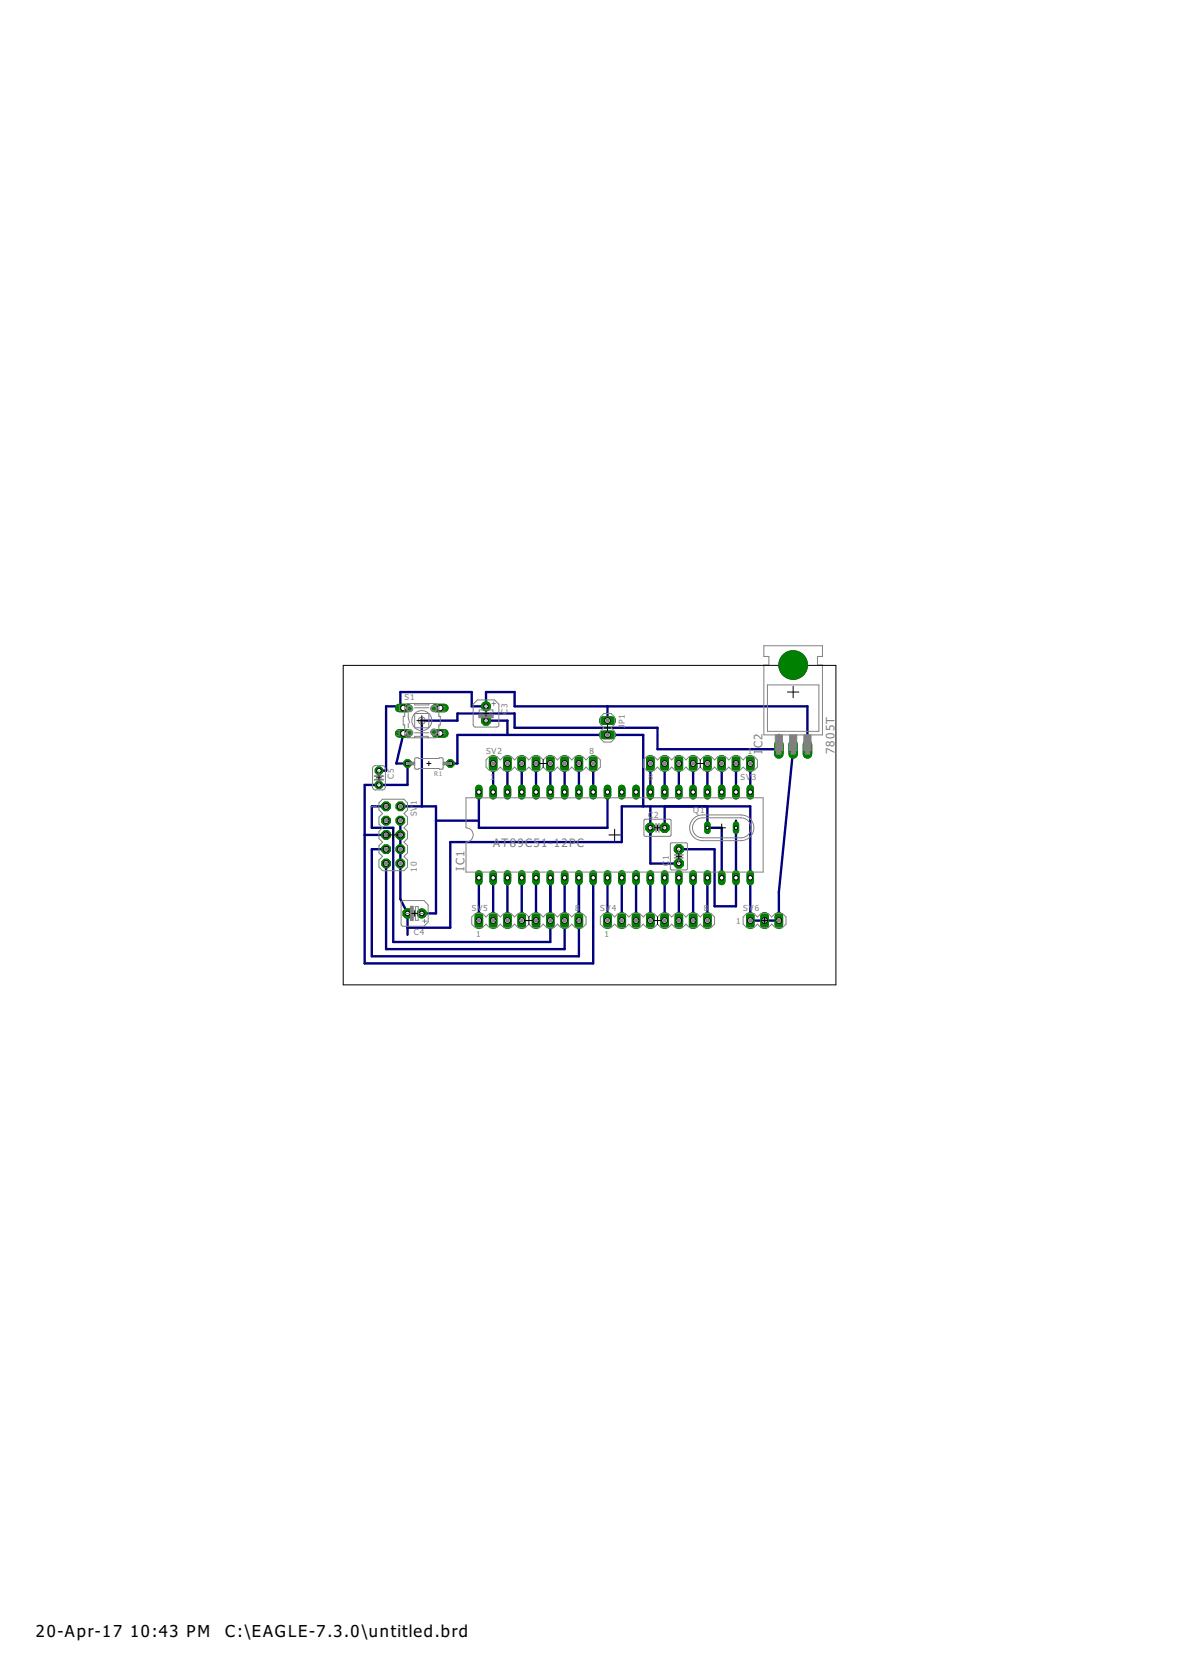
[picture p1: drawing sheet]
<svg xmlns="http://www.w3.org/2000/svg" width="210mm" height="297mm" viewBox="0 0 210 297" stroke-linecap="round" stroke-linejoin="round" font-family="sans-serif">
<defs><g id="words">
<g font-size="3.5">
<text x="6.4" y="291">20-Apr-17</text>
<text x="23.1" y="291">10:43 PM</text>
<text x="40" y="291">C:\EAGLE-7.3.0\untitled.brd</text>
</g>
<g font-size="2.5" fill="#808080">
<text x="135.5" y="133.9" transform="rotate(-90 135.5 133.9)">I</text>
<text x="135.5" y="133" transform="rotate(-90 135.5 133)">C2</text>
<text x="148.3" y="134.1" transform="rotate(-90 148.3 134.1)">7805T</text>
<text x="82.6" y="154.8" transform="rotate(-90 82.6 154.8)">IC1</text>
<text x="87.7" y="150.7">AT89C51-12PC</text>
</g>
<g font-size="1.8" fill="#808080">
<text x="71.9" y="124.4">S1</text>
<text x="70.4" y="130.9">3</text>
<text x="70.6" y="126.5">1</text>
<text x="78.5" y="126.6">2</text>
<text x="78.5" y="130.9">4</text>
<text x="90.2" y="127" transform="rotate(-90 90.2 127)">C3</text>
<text x="111.1" y="129.5" transform="rotate(-90 111.1 129.5)">J</text>
<text x="111.1" y="128.7" transform="rotate(-90 111.1 128.7)">P1</text>
<text x="86.4" y="134.1">SV2</text>
<text x="104.8" y="134.1">8</text>
<text x="132.9" y="134.1">1</text>
<text x="67" y="143.8" transform="rotate(-90 67 143.8)">1</text>
<text x="70" y="138.5" transform="rotate(-90 70 138.5)">C5</text>
<text x="74.1" y="143" transform="rotate(-90 74.1 143)">1</text>
<text x="87.1" y="138.6">1</text>
<text x="115.2" y="138.6">8</text>
<text x="131.6" y="138.6">SV</text>
<text x="133.6" y="138.6">3</text>
<text x="74.1" y="145.1" transform="rotate(-90 74.1 145.1)">SV</text>
<text x="115.2" y="145.4">C</text>
<text x="116.3" y="145.4">2</text>
<text x="123.2" y="144.5">Q1</text>
<text x="74.1" y="154.9" transform="rotate(-90 74.1 154.9)">10</text>
<text x="118.9" y="153.9" transform="rotate(-90 118.9 153.9)">C</text>
<text x="118.9" y="152.8" transform="rotate(-90 118.9 152.8)">1</text>
<text x="83.8" y="162">SV5</text>
<text x="102.3" y="162">8</text>
<text x="106.7" y="162">SV4</text>
<text x="125.1" y="162">8</text>
<text x="132.1" y="162">SV6</text>
<text x="73.6" y="166.2">C4</text>
<text x="84.6" y="166.6">1</text>
<text x="107.5" y="166.6">1</text>
<text x="130.8" y="164.3">1</text>
</g>
<text font-size="1.4" fill="#808080" x="77.1" y="138">R1</text>
</g></defs>
<circle cx="141" cy="118.2" r="2.54" fill="#000080" stroke="#000080" stroke-width=".18"/>
<g fill="none" stroke="#000080" stroke-width=".42">
<path d="M71.7 130.4l-1.3 5.3h2v3.8h-7.6v31.8h40.6v-15.3M80 135.7h1.3v-5.1h33v12.7M86.4 128.1h3.8v2.5M87.7 135.7v5.1M90.2 135.7v5.1M92.7 135.7v5.1M95.3 135.7v5.1M97.8 135.7v5.1M100.4 135.7v5.1M102.9 135.7v5.1M105.4 135.7v5.1M108 125.6v2.5"/>
<path d="M115.6 135.7v6.4M118.1 135.7v5.1M120.6 135.7v5.1M123.2 135.7v5.1M125.7 135.7v5.1M128.3 135.7v5.1M130.8 135.7v5.1M133.3 135.7v5.1M138.4 130.6v2.6h-21.5v-3.8h-25.4v-2.6h-10.2v1.3h-6.3v15.2M141 133.2l-2.6 25.4v5h-5.1v-20.3h-22.8v6.4h-30.5v15.2h-7.6M143.5 133.2v-7.6h-52v-2.6h-5.1v2.6h-2.6v-2.6h-12.6v2.9h.5v-.3h-3.1v11.4h-1.2M64.8 148.4h3.8"/>
<path d="M68.6 143.3h-2.5v3.9h3.8v20.2h27.9v-11.4M68.6 151h-2.5v19h36.8v-14M68.6 153.5v15.2h31.8v-12.7M71.2 143.3h6.3v19.1h-2.5M71.2 145.9v13.9l1.2 2.6v3.8M77.5 145.9h7.6M85.1 140.8v6.4h22.9v-6.4M85.1 156v7.6M87.7 156v7.6M90.2 156v7.6M92.7 156v7.6M95.3 156v7.6"/>
<path d="M108 156v7.6M110.5 156v7.6M113.1 156v7.6M115.6 143.3v10.2h5M115.6 156v7.6M118.1 143.3v3.9M118.1 156v7.6M120.6 156v7.6M123.2 156v7.6M125.7 143.3v3.9h2.6v8.8M125.7 156v7.6M130.8 145.9v15.2h-3.8v-10.1h-6.4"/>
</g>
<circle cx="120.6" cy="153.5" r=".87" fill="#008000" stroke="#008000" stroke-width=".18"/>
<circle cx="120.6" cy="153.5" r=".4" fill="#fff" stroke="#000" stroke-width=".18"/>
<circle cx="120.6" cy="151" r=".87" fill="#008000" stroke="#008000" stroke-width=".18"/>
<circle cx="120.6" cy="151" r=".4" fill="#fff" stroke="#000" stroke-width=".18"/>
<circle cx="115.6" cy="147.2" r=".87" fill="#008000" stroke="#008000" stroke-width=".18"/>
<circle cx="115.6" cy="147.2" r=".4" fill="#fff" stroke="#000" stroke-width=".18"/>
<circle cx="118.1" cy="147.2" r=".87" fill="#008000" stroke="#008000" stroke-width=".18"/>
<circle cx="118.1" cy="147.2" r=".4" fill="#fff" stroke="#000" stroke-width=".18"/>
<circle cx="86.4" cy="125.6" r=".8" fill="#008000" stroke="#008000" stroke-width=".18"/>
<circle cx="86.4" cy="125.6" r=".4" fill="#fff" stroke="#000" stroke-width=".18"/>
<circle cx="86.4" cy="128.1" r=".87" fill="#008000" stroke="#008000" stroke-width=".18"/>
<circle cx="86.4" cy="128.1" r=".4" fill="#fff" stroke="#000" stroke-width=".18"/>
<circle cx="75" cy="162.4" r=".8" fill="#008000" stroke="#008000" stroke-width=".18"/>
<circle cx="75" cy="162.4" r=".4" fill="#fff" stroke="#000" stroke-width=".18"/>
<circle cx="72.4" cy="162.4" r=".87" fill="#008000" stroke="#008000" stroke-width=".18"/>
<circle cx="72.4" cy="162.4" r=".4" fill="#fff" stroke="#000" stroke-width=".18"/>
<circle cx="67.4" cy="137" r=".71" fill="#008000" stroke="#008000" stroke-width=".18"/>
<circle cx="67.4" cy="137" r=".4" fill="#fff" stroke="#000" stroke-width=".18"/>
<circle cx="67.4" cy="139.5" r=".71" fill="#008000" stroke="#008000" stroke-width=".18"/>
<circle cx="67.4" cy="139.5" r=".4" fill="#fff" stroke="#000" stroke-width=".18"/>
<path d="M85.1 155.4v1.3" fill="none" stroke="#008000" stroke-width="1.3"/>
<circle cx="85.1" cy="156" r=".4" fill="#fff" stroke="#000" stroke-width=".18"/>
<path d="M87.7 155.4v1.3" fill="none" stroke="#008000" stroke-width="1.3"/>
<circle cx="87.7" cy="156" r=".4" fill="#fff" stroke="#000" stroke-width=".18"/>
<path d="M90.2 155.4v1.3" fill="none" stroke="#008000" stroke-width="1.3"/>
<circle cx="90.2" cy="156" r=".4" fill="#fff" stroke="#000" stroke-width=".18"/>
<path d="M92.7 155.4v1.3" fill="none" stroke="#008000" stroke-width="1.3"/>
<circle cx="92.7" cy="156" r=".4" fill="#fff" stroke="#000" stroke-width=".18"/>
<path d="M95.3 155.4v1.3" fill="none" stroke="#008000" stroke-width="1.3"/>
<circle cx="95.3" cy="156" r=".4" fill="#fff" stroke="#000" stroke-width=".18"/>
<path d="M97.8 155.4v1.3" fill="none" stroke="#008000" stroke-width="1.3"/>
<circle cx="97.8" cy="156" r=".4" fill="#fff" stroke="#000" stroke-width=".18"/>
<path d="M100.4 155.4v1.3" fill="none" stroke="#008000" stroke-width="1.3"/>
<circle cx="100.4" cy="156" r=".4" fill="#fff" stroke="#000" stroke-width=".18"/>
<path d="M102.9 155.4v1.3" fill="none" stroke="#008000" stroke-width="1.3"/>
<circle cx="102.9" cy="156" r=".4" fill="#fff" stroke="#000" stroke-width=".18"/>
<path d="M105.4 155.4v1.3" fill="none" stroke="#008000" stroke-width="1.3"/>
<circle cx="105.4" cy="156" r=".4" fill="#fff" stroke="#000" stroke-width=".18"/>
<path d="M108 155.4v1.3" fill="none" stroke="#008000" stroke-width="1.3"/>
<circle cx="108" cy="156" r=".4" fill="#fff" stroke="#000" stroke-width=".18"/>
<path d="M110.5 155.4v1.3" fill="none" stroke="#008000" stroke-width="1.3"/>
<circle cx="110.5" cy="156" r=".4" fill="#fff" stroke="#000" stroke-width=".18"/>
<path d="M113.1 155.4v1.3" fill="none" stroke="#008000" stroke-width="1.3"/>
<circle cx="113.1" cy="156" r=".4" fill="#fff" stroke="#000" stroke-width=".18"/>
<path d="M115.6 155.4v1.3" fill="none" stroke="#008000" stroke-width="1.3"/>
<circle cx="115.6" cy="156" r=".4" fill="#fff" stroke="#000" stroke-width=".18"/>
<path d="M118.1 155.4v1.3" fill="none" stroke="#008000" stroke-width="1.3"/>
<circle cx="118.1" cy="156" r=".4" fill="#fff" stroke="#000" stroke-width=".18"/>
<path d="M120.6 155.4v1.3" fill="none" stroke="#008000" stroke-width="1.3"/>
<circle cx="120.6" cy="156" r=".4" fill="#fff" stroke="#000" stroke-width=".18"/>
<path d="M123.2 155.4v1.3" fill="none" stroke="#008000" stroke-width="1.3"/>
<circle cx="123.2" cy="156" r=".4" fill="#fff" stroke="#000" stroke-width=".18"/>
<path d="M125.7 155.4v1.3" fill="none" stroke="#008000" stroke-width="1.3"/>
<circle cx="125.7" cy="156" r=".4" fill="#fff" stroke="#000" stroke-width=".18"/>
<path d="M128.3 155.4v1.3" fill="none" stroke="#008000" stroke-width="1.3"/>
<circle cx="128.3" cy="156" r=".4" fill="#fff" stroke="#000" stroke-width=".18"/>
<path d="M130.8 155.4v1.3" fill="none" stroke="#008000" stroke-width="1.3"/>
<circle cx="130.8" cy="156" r=".4" fill="#fff" stroke="#000" stroke-width=".18"/>
<path d="M133.3 155.4v1.3" fill="none" stroke="#008000" stroke-width="1.3"/>
<circle cx="133.3" cy="156" r=".4" fill="#fff" stroke="#000" stroke-width=".18"/>
<path d="M133.3 140.1v1.4" fill="none" stroke="#008000" stroke-width="1.3"/>
<circle cx="133.3" cy="140.8" r=".4" fill="#fff" stroke="#000" stroke-width=".18"/>
<path d="M130.8 140.1v1.4" fill="none" stroke="#008000" stroke-width="1.3"/>
<circle cx="130.8" cy="140.8" r=".4" fill="#fff" stroke="#000" stroke-width=".18"/>
<path d="M128.3 140.1v1.4" fill="none" stroke="#008000" stroke-width="1.3"/>
<circle cx="128.3" cy="140.8" r=".4" fill="#fff" stroke="#000" stroke-width=".18"/>
<path d="M125.7 140.1v1.4" fill="none" stroke="#008000" stroke-width="1.3"/>
<circle cx="125.7" cy="140.8" r=".4" fill="#fff" stroke="#000" stroke-width=".18"/>
<path d="M123.2 140.1v1.4" fill="none" stroke="#008000" stroke-width="1.3"/>
<circle cx="123.2" cy="140.8" r=".4" fill="#fff" stroke="#000" stroke-width=".18"/>
<path d="M120.6 140.1v1.4" fill="none" stroke="#008000" stroke-width="1.3"/>
<circle cx="120.6" cy="140.8" r=".4" fill="#fff" stroke="#000" stroke-width=".18"/>
<path d="M118.1 140.1v1.4" fill="none" stroke="#008000" stroke-width="1.3"/>
<circle cx="118.1" cy="140.8" r=".4" fill="#fff" stroke="#000" stroke-width=".18"/>
<path d="M115.6 140.1v1.4" fill="none" stroke="#008000" stroke-width="1.3"/>
<circle cx="115.6" cy="140.8" r=".4" fill="#fff" stroke="#000" stroke-width=".18"/>
<path d="M113.1 140.1v1.4" fill="none" stroke="#008000" stroke-width="1.3"/>
<circle cx="113.1" cy="140.8" r=".4" fill="#fff" stroke="#000" stroke-width=".18"/>
<path d="M110.5 140.1v1.4" fill="none" stroke="#008000" stroke-width="1.3"/>
<circle cx="110.5" cy="140.8" r=".4" fill="#fff" stroke="#000" stroke-width=".18"/>
<path d="M108 140.1v1.4" fill="none" stroke="#008000" stroke-width="1.3"/>
<circle cx="108" cy="140.8" r=".4" fill="#fff" stroke="#000" stroke-width=".18"/>
<path d="M105.4 140.1v1.4" fill="none" stroke="#008000" stroke-width="1.3"/>
<circle cx="105.4" cy="140.8" r=".4" fill="#fff" stroke="#000" stroke-width=".18"/>
<path d="M102.9 140.1v1.4" fill="none" stroke="#008000" stroke-width="1.3"/>
<circle cx="102.9" cy="140.8" r=".4" fill="#fff" stroke="#000" stroke-width=".18"/>
<path d="M100.4 140.1v1.4" fill="none" stroke="#008000" stroke-width="1.3"/>
<circle cx="100.4" cy="140.8" r=".4" fill="#fff" stroke="#000" stroke-width=".18"/>
<path d="M97.8 140.1v1.4" fill="none" stroke="#008000" stroke-width="1.3"/>
<circle cx="97.8" cy="140.8" r=".4" fill="#fff" stroke="#000" stroke-width=".18"/>
<path d="M95.3 140.1v1.4" fill="none" stroke="#008000" stroke-width="1.3"/>
<circle cx="95.3" cy="140.8" r=".4" fill="#fff" stroke="#000" stroke-width=".18"/>
<path d="M92.7 140.1v1.4" fill="none" stroke="#008000" stroke-width="1.3"/>
<circle cx="92.7" cy="140.8" r=".4" fill="#fff" stroke="#000" stroke-width=".18"/>
<path d="M90.2 140.1v1.4" fill="none" stroke="#008000" stroke-width="1.3"/>
<circle cx="90.2" cy="140.8" r=".4" fill="#fff" stroke="#000" stroke-width=".18"/>
<path d="M87.7 140.1v1.4" fill="none" stroke="#008000" stroke-width="1.3"/>
<circle cx="87.7" cy="140.8" r=".4" fill="#fff" stroke="#000" stroke-width=".18"/>
<path d="M85.1 140.1v1.4" fill="none" stroke="#008000" stroke-width="1.3"/>
<circle cx="85.1" cy="140.8" r=".4" fill="#fff" stroke="#000" stroke-width=".18"/>
<path d="M138.4 132.4v1.6" fill="none" stroke="#008000" stroke-width="1.7"/>
<circle cx="138.4" cy="133.2" r=".55" fill="#fff" stroke="#000" stroke-width=".18"/>
<path d="M141 132.4v1.6" fill="none" stroke="#008000" stroke-width="1.7"/>
<circle cx="141" cy="133.2" r=".55" fill="#fff" stroke="#000" stroke-width=".18"/>
<path d="M143.5 132.4v1.6" fill="none" stroke="#008000" stroke-width="1.7"/>
<circle cx="143.5" cy="133.2" r=".55" fill="#fff" stroke="#000" stroke-width=".18"/>
<path d="M107.2 128.1h1.5" fill="none" stroke="#008000" stroke-width="1.5"/>
<circle cx="108" cy="128.1" r=".51" fill="#fff" stroke="#000" stroke-width=".18"/>
<path d="M107.2 130.6h1.5" fill="none" stroke="#008000" stroke-width="1.5"/>
<circle cx="108" cy="130.6" r=".51" fill="#fff" stroke="#000" stroke-width=".18"/>
<path d="M125.7 146.6v1.1" fill="none" stroke="#008000" stroke-width="1.1"/>
<circle cx="125.7" cy="147.2" r=".3" fill="#fff" stroke="#000" stroke-width=".18"/>
<path d="M130.8 146.6v1.1" fill="none" stroke="#008000" stroke-width="1.1"/>
<circle cx="130.8" cy="147.2" r=".3" fill="#fff" stroke="#000" stroke-width=".18"/>
<circle cx="80" cy="135.7" r=".71" fill="#008000" stroke="#008000" stroke-width=".18"/>
<circle cx="80" cy="135.7" r=".4" fill="#fff" stroke="#000" stroke-width=".18"/>
<circle cx="72.4" cy="135.7" r=".71" fill="#008000" stroke="#008000" stroke-width=".18"/>
<circle cx="72.4" cy="135.7" r=".4" fill="#fff" stroke="#000" stroke-width=".18"/>
<path d="M71 125.9h1.5" fill="none" stroke="#008000" stroke-width="1.5"/>
<circle cx="71.7" cy="125.9" r=".51" fill="#fff" stroke="#000" stroke-width=".18"/>
<path d="M71 130.4h1.5" fill="none" stroke="#008000" stroke-width="1.5"/>
<circle cx="71.7" cy="130.4" r=".51" fill="#fff" stroke="#000" stroke-width=".18"/>
<path d="M77.4 125.9h1.6" fill="none" stroke="#008000" stroke-width="1.5"/>
<circle cx="78.2" cy="125.9" r=".51" fill="#fff" stroke="#000" stroke-width=".18"/>
<path d="M77.4 130.4h1.6" fill="none" stroke="#008000" stroke-width="1.5"/>
<circle cx="78.2" cy="130.4" r=".51" fill="#fff" stroke="#000" stroke-width=".18"/>
<circle cx="68.6" cy="143.3" r=".83" fill="#008000" stroke="#008000" stroke-width=".18"/>
<circle cx="68.6" cy="143.3" r=".51" fill="#fff" stroke="#000" stroke-width=".18"/>
<circle cx="68.6" cy="145.9" r=".83" fill="#008000" stroke="#008000" stroke-width=".18"/>
<circle cx="68.6" cy="145.9" r=".51" fill="#fff" stroke="#000" stroke-width=".18"/>
<circle cx="68.6" cy="148.4" r=".83" fill="#008000" stroke="#008000" stroke-width=".18"/>
<circle cx="68.6" cy="148.4" r=".51" fill="#fff" stroke="#000" stroke-width=".18"/>
<circle cx="68.6" cy="151" r=".83" fill="#008000" stroke="#008000" stroke-width=".18"/>
<circle cx="68.6" cy="151" r=".51" fill="#fff" stroke="#000" stroke-width=".18"/>
<circle cx="68.6" cy="153.5" r=".83" fill="#008000" stroke="#008000" stroke-width=".18"/>
<circle cx="68.6" cy="153.5" r=".51" fill="#fff" stroke="#000" stroke-width=".18"/>
<circle cx="71.2" cy="143.3" r=".83" fill="#008000" stroke="#008000" stroke-width=".18"/>
<circle cx="71.2" cy="143.3" r=".51" fill="#fff" stroke="#000" stroke-width=".18"/>
<circle cx="71.2" cy="145.9" r=".83" fill="#008000" stroke="#008000" stroke-width=".18"/>
<circle cx="71.2" cy="145.9" r=".51" fill="#fff" stroke="#000" stroke-width=".18"/>
<circle cx="71.2" cy="148.4" r=".83" fill="#008000" stroke="#008000" stroke-width=".18"/>
<circle cx="71.2" cy="148.4" r=".51" fill="#fff" stroke="#000" stroke-width=".18"/>
<circle cx="71.2" cy="151" r=".83" fill="#008000" stroke="#008000" stroke-width=".18"/>
<circle cx="71.2" cy="151" r=".51" fill="#fff" stroke="#000" stroke-width=".18"/>
<circle cx="71.2" cy="153.5" r=".83" fill="#008000" stroke="#008000" stroke-width=".18"/>
<circle cx="71.2" cy="153.5" r=".51" fill="#fff" stroke="#000" stroke-width=".18"/>
<path d="M87.7 135v1.5" fill="none" stroke="#008000" stroke-width="1.5"/>
<circle cx="87.7" cy="135.7" r=".51" fill="#fff" stroke="#000" stroke-width=".18"/>
<path d="M90.2 135v1.5" fill="none" stroke="#008000" stroke-width="1.5"/>
<circle cx="90.2" cy="135.7" r=".51" fill="#fff" stroke="#000" stroke-width=".18"/>
<path d="M92.7 135v1.5" fill="none" stroke="#008000" stroke-width="1.5"/>
<circle cx="92.7" cy="135.7" r=".51" fill="#fff" stroke="#000" stroke-width=".18"/>
<path d="M95.3 135v1.5" fill="none" stroke="#008000" stroke-width="1.5"/>
<circle cx="95.3" cy="135.7" r=".51" fill="#fff" stroke="#000" stroke-width=".18"/>
<path d="M97.8 135v1.5" fill="none" stroke="#008000" stroke-width="1.5"/>
<circle cx="97.8" cy="135.7" r=".51" fill="#fff" stroke="#000" stroke-width=".18"/>
<path d="M100.4 135v1.5" fill="none" stroke="#008000" stroke-width="1.5"/>
<circle cx="100.4" cy="135.7" r=".51" fill="#fff" stroke="#000" stroke-width=".18"/>
<path d="M102.9 135v1.5" fill="none" stroke="#008000" stroke-width="1.5"/>
<circle cx="102.9" cy="135.7" r=".51" fill="#fff" stroke="#000" stroke-width=".18"/>
<path d="M105.4 135v1.5" fill="none" stroke="#008000" stroke-width="1.5"/>
<circle cx="105.4" cy="135.7" r=".51" fill="#fff" stroke="#000" stroke-width=".18"/>
<path d="M133.3 135v1.5" fill="none" stroke="#008000" stroke-width="1.5"/>
<circle cx="133.3" cy="135.7" r=".51" fill="#fff" stroke="#000" stroke-width=".18"/>
<path d="M130.8 135v1.5" fill="none" stroke="#008000" stroke-width="1.5"/>
<circle cx="130.8" cy="135.7" r=".51" fill="#fff" stroke="#000" stroke-width=".18"/>
<path d="M128.3 135v1.5" fill="none" stroke="#008000" stroke-width="1.5"/>
<circle cx="128.3" cy="135.7" r=".51" fill="#fff" stroke="#000" stroke-width=".18"/>
<path d="M125.7 135v1.5" fill="none" stroke="#008000" stroke-width="1.5"/>
<circle cx="125.7" cy="135.7" r=".51" fill="#fff" stroke="#000" stroke-width=".18"/>
<path d="M123.2 135v1.5" fill="none" stroke="#008000" stroke-width="1.5"/>
<circle cx="123.2" cy="135.7" r=".51" fill="#fff" stroke="#000" stroke-width=".18"/>
<path d="M120.6 135v1.5" fill="none" stroke="#008000" stroke-width="1.5"/>
<circle cx="120.6" cy="135.7" r=".51" fill="#fff" stroke="#000" stroke-width=".18"/>
<path d="M118.1 135v1.5" fill="none" stroke="#008000" stroke-width="1.5"/>
<circle cx="118.1" cy="135.7" r=".51" fill="#fff" stroke="#000" stroke-width=".18"/>
<path d="M115.6 135v1.5" fill="none" stroke="#008000" stroke-width="1.5"/>
<circle cx="115.6" cy="135.7" r=".51" fill="#fff" stroke="#000" stroke-width=".18"/>
<path d="M108 162.9v1.5" fill="none" stroke="#008000" stroke-width="1.5"/>
<circle cx="108" cy="163.6" r=".51" fill="#fff" stroke="#000" stroke-width=".18"/>
<path d="M110.5 162.9v1.5" fill="none" stroke="#008000" stroke-width="1.5"/>
<circle cx="110.5" cy="163.6" r=".51" fill="#fff" stroke="#000" stroke-width=".18"/>
<path d="M113.1 162.9v1.5" fill="none" stroke="#008000" stroke-width="1.5"/>
<circle cx="113.1" cy="163.6" r=".51" fill="#fff" stroke="#000" stroke-width=".18"/>
<path d="M115.6 162.9v1.5" fill="none" stroke="#008000" stroke-width="1.5"/>
<circle cx="115.6" cy="163.6" r=".51" fill="#fff" stroke="#000" stroke-width=".18"/>
<path d="M118.1 162.9v1.5" fill="none" stroke="#008000" stroke-width="1.5"/>
<circle cx="118.1" cy="163.6" r=".51" fill="#fff" stroke="#000" stroke-width=".18"/>
<path d="M120.6 162.9v1.5" fill="none" stroke="#008000" stroke-width="1.5"/>
<circle cx="120.6" cy="163.6" r=".51" fill="#fff" stroke="#000" stroke-width=".18"/>
<path d="M123.2 162.9v1.5" fill="none" stroke="#008000" stroke-width="1.5"/>
<circle cx="123.2" cy="163.6" r=".51" fill="#fff" stroke="#000" stroke-width=".18"/>
<path d="M125.7 162.9v1.5" fill="none" stroke="#008000" stroke-width="1.5"/>
<circle cx="125.7" cy="163.6" r=".51" fill="#fff" stroke="#000" stroke-width=".18"/>
<path d="M85.1 162.9v1.5" fill="none" stroke="#008000" stroke-width="1.5"/>
<circle cx="85.1" cy="163.6" r=".51" fill="#fff" stroke="#000" stroke-width=".18"/>
<path d="M87.7 162.9v1.5" fill="none" stroke="#008000" stroke-width="1.5"/>
<circle cx="87.7" cy="163.6" r=".51" fill="#fff" stroke="#000" stroke-width=".18"/>
<path d="M90.2 162.9v1.5" fill="none" stroke="#008000" stroke-width="1.5"/>
<circle cx="90.2" cy="163.6" r=".51" fill="#fff" stroke="#000" stroke-width=".18"/>
<path d="M92.7 162.9v1.5" fill="none" stroke="#008000" stroke-width="1.5"/>
<circle cx="92.7" cy="163.6" r=".51" fill="#fff" stroke="#000" stroke-width=".18"/>
<path d="M95.3 162.9v1.5" fill="none" stroke="#008000" stroke-width="1.5"/>
<circle cx="95.3" cy="163.6" r=".51" fill="#fff" stroke="#000" stroke-width=".18"/>
<path d="M97.8 162.9v1.5" fill="none" stroke="#008000" stroke-width="1.5"/>
<circle cx="97.8" cy="163.6" r=".51" fill="#fff" stroke="#000" stroke-width=".18"/>
<path d="M100.4 162.9v1.5" fill="none" stroke="#008000" stroke-width="1.5"/>
<circle cx="100.4" cy="163.6" r=".51" fill="#fff" stroke="#000" stroke-width=".18"/>
<path d="M102.9 162.9v1.5" fill="none" stroke="#008000" stroke-width="1.5"/>
<circle cx="102.9" cy="163.6" r=".51" fill="#fff" stroke="#000" stroke-width=".18"/>
<path d="M133.3 162.9v1.5" fill="none" stroke="#008000" stroke-width="1.5"/>
<circle cx="133.3" cy="163.6" r=".51" fill="#fff" stroke="#000" stroke-width=".18"/>
<path d="M135.9 162.9v1.5" fill="none" stroke="#008000" stroke-width="1.5"/>
<circle cx="135.9" cy="163.6" r=".51" fill="#fff" stroke="#000" stroke-width=".18"/>
<path d="M138.4 162.9v1.5" fill="none" stroke="#008000" stroke-width="1.5"/>
<circle cx="138.4" cy="163.6" r=".51" fill="#fff" stroke="#000" stroke-width=".18"/>
<circle cx="120.6" cy="153.5" r=".87" fill="#008000" stroke="#008000" stroke-width=".18"/>
<circle cx="120.6" cy="153.5" r=".4" fill="#fff" stroke="#000" stroke-width=".18"/>
<circle cx="120.6" cy="151" r=".87" fill="#008000" stroke="#008000" stroke-width=".18"/>
<circle cx="120.6" cy="151" r=".4" fill="#fff" stroke="#000" stroke-width=".18"/>
<circle cx="115.6" cy="147.2" r=".87" fill="#008000" stroke="#008000" stroke-width=".18"/>
<circle cx="115.6" cy="147.2" r=".4" fill="#fff" stroke="#000" stroke-width=".18"/>
<circle cx="118.1" cy="147.2" r=".87" fill="#008000" stroke="#008000" stroke-width=".18"/>
<circle cx="118.1" cy="147.2" r=".4" fill="#fff" stroke="#000" stroke-width=".18"/>
<circle cx="86.4" cy="125.6" r=".8" fill="#008000" stroke="#008000" stroke-width=".18"/>
<circle cx="86.4" cy="125.6" r=".4" fill="#fff" stroke="#000" stroke-width=".18"/>
<circle cx="86.4" cy="128.1" r=".87" fill="#008000" stroke="#008000" stroke-width=".18"/>
<circle cx="86.4" cy="128.1" r=".4" fill="#fff" stroke="#000" stroke-width=".18"/>
<circle cx="75" cy="162.4" r=".8" fill="#008000" stroke="#008000" stroke-width=".18"/>
<circle cx="75" cy="162.4" r=".4" fill="#fff" stroke="#000" stroke-width=".18"/>
<circle cx="72.4" cy="162.4" r=".87" fill="#008000" stroke="#008000" stroke-width=".18"/>
<circle cx="72.4" cy="162.4" r=".4" fill="#fff" stroke="#000" stroke-width=".18"/>
<circle cx="67.4" cy="137" r=".71" fill="#008000" stroke="#008000" stroke-width=".18"/>
<circle cx="67.4" cy="137" r=".4" fill="#fff" stroke="#000" stroke-width=".18"/>
<circle cx="67.4" cy="139.5" r=".71" fill="#008000" stroke="#008000" stroke-width=".18"/>
<circle cx="67.4" cy="139.5" r=".4" fill="#fff" stroke="#000" stroke-width=".18"/>
<path d="M85.1 155.4v1.3" fill="none" stroke="#008000" stroke-width="1.3"/>
<circle cx="85.1" cy="156" r=".4" fill="#fff" stroke="#000" stroke-width=".18"/>
<path d="M87.7 155.4v1.3" fill="none" stroke="#008000" stroke-width="1.3"/>
<circle cx="87.7" cy="156" r=".4" fill="#fff" stroke="#000" stroke-width=".18"/>
<path d="M90.2 155.4v1.3" fill="none" stroke="#008000" stroke-width="1.3"/>
<circle cx="90.2" cy="156" r=".4" fill="#fff" stroke="#000" stroke-width=".18"/>
<path d="M92.7 155.4v1.3" fill="none" stroke="#008000" stroke-width="1.3"/>
<circle cx="92.7" cy="156" r=".4" fill="#fff" stroke="#000" stroke-width=".18"/>
<path d="M95.3 155.4v1.3" fill="none" stroke="#008000" stroke-width="1.3"/>
<circle cx="95.3" cy="156" r=".4" fill="#fff" stroke="#000" stroke-width=".18"/>
<path d="M97.8 155.4v1.3" fill="none" stroke="#008000" stroke-width="1.3"/>
<circle cx="97.8" cy="156" r=".4" fill="#fff" stroke="#000" stroke-width=".18"/>
<path d="M100.4 155.4v1.3" fill="none" stroke="#008000" stroke-width="1.3"/>
<circle cx="100.4" cy="156" r=".4" fill="#fff" stroke="#000" stroke-width=".18"/>
<path d="M102.9 155.4v1.3" fill="none" stroke="#008000" stroke-width="1.3"/>
<circle cx="102.9" cy="156" r=".4" fill="#fff" stroke="#000" stroke-width=".18"/>
<path d="M105.4 155.4v1.3" fill="none" stroke="#008000" stroke-width="1.3"/>
<circle cx="105.4" cy="156" r=".4" fill="#fff" stroke="#000" stroke-width=".18"/>
<path d="M108 155.4v1.3" fill="none" stroke="#008000" stroke-width="1.3"/>
<circle cx="108" cy="156" r=".4" fill="#fff" stroke="#000" stroke-width=".18"/>
<path d="M110.5 155.4v1.3" fill="none" stroke="#008000" stroke-width="1.3"/>
<circle cx="110.5" cy="156" r=".4" fill="#fff" stroke="#000" stroke-width=".18"/>
<path d="M113.1 155.4v1.3" fill="none" stroke="#008000" stroke-width="1.3"/>
<circle cx="113.1" cy="156" r=".4" fill="#fff" stroke="#000" stroke-width=".18"/>
<path d="M115.6 155.4v1.3" fill="none" stroke="#008000" stroke-width="1.3"/>
<circle cx="115.6" cy="156" r=".4" fill="#fff" stroke="#000" stroke-width=".18"/>
<path d="M118.1 155.4v1.3" fill="none" stroke="#008000" stroke-width="1.3"/>
<circle cx="118.1" cy="156" r=".4" fill="#fff" stroke="#000" stroke-width=".18"/>
<path d="M120.6 155.4v1.3" fill="none" stroke="#008000" stroke-width="1.3"/>
<circle cx="120.6" cy="156" r=".4" fill="#fff" stroke="#000" stroke-width=".18"/>
<path d="M123.2 155.4v1.3" fill="none" stroke="#008000" stroke-width="1.3"/>
<circle cx="123.2" cy="156" r=".4" fill="#fff" stroke="#000" stroke-width=".18"/>
<path d="M125.7 155.4v1.3" fill="none" stroke="#008000" stroke-width="1.3"/>
<circle cx="125.7" cy="156" r=".4" fill="#fff" stroke="#000" stroke-width=".18"/>
<path d="M128.3 155.4v1.3" fill="none" stroke="#008000" stroke-width="1.3"/>
<circle cx="128.3" cy="156" r=".4" fill="#fff" stroke="#000" stroke-width=".18"/>
<path d="M130.8 155.4v1.3" fill="none" stroke="#008000" stroke-width="1.3"/>
<circle cx="130.8" cy="156" r=".4" fill="#fff" stroke="#000" stroke-width=".18"/>
<path d="M133.3 155.4v1.3" fill="none" stroke="#008000" stroke-width="1.3"/>
<circle cx="133.3" cy="156" r=".4" fill="#fff" stroke="#000" stroke-width=".18"/>
<path d="M133.3 140.1v1.4" fill="none" stroke="#008000" stroke-width="1.3"/>
<circle cx="133.3" cy="140.8" r=".4" fill="#fff" stroke="#000" stroke-width=".18"/>
<path d="M130.8 140.1v1.4" fill="none" stroke="#008000" stroke-width="1.3"/>
<circle cx="130.8" cy="140.8" r=".4" fill="#fff" stroke="#000" stroke-width=".18"/>
<path d="M128.3 140.1v1.4" fill="none" stroke="#008000" stroke-width="1.3"/>
<circle cx="128.3" cy="140.8" r=".4" fill="#fff" stroke="#000" stroke-width=".18"/>
<path d="M125.7 140.1v1.4" fill="none" stroke="#008000" stroke-width="1.3"/>
<circle cx="125.7" cy="140.8" r=".4" fill="#fff" stroke="#000" stroke-width=".18"/>
<path d="M123.2 140.1v1.4" fill="none" stroke="#008000" stroke-width="1.3"/>
<circle cx="123.2" cy="140.8" r=".4" fill="#fff" stroke="#000" stroke-width=".18"/>
<path d="M120.6 140.1v1.4" fill="none" stroke="#008000" stroke-width="1.3"/>
<circle cx="120.6" cy="140.8" r=".4" fill="#fff" stroke="#000" stroke-width=".18"/>
<path d="M118.1 140.1v1.4" fill="none" stroke="#008000" stroke-width="1.3"/>
<circle cx="118.1" cy="140.8" r=".4" fill="#fff" stroke="#000" stroke-width=".18"/>
<path d="M115.6 140.1v1.4" fill="none" stroke="#008000" stroke-width="1.3"/>
<circle cx="115.6" cy="140.8" r=".4" fill="#fff" stroke="#000" stroke-width=".18"/>
<path d="M113.1 140.1v1.4" fill="none" stroke="#008000" stroke-width="1.3"/>
<circle cx="113.1" cy="140.8" r=".4" fill="#fff" stroke="#000" stroke-width=".18"/>
<path d="M110.5 140.1v1.4" fill="none" stroke="#008000" stroke-width="1.3"/>
<circle cx="110.5" cy="140.8" r=".4" fill="#fff" stroke="#000" stroke-width=".18"/>
<path d="M108 140.1v1.4" fill="none" stroke="#008000" stroke-width="1.3"/>
<circle cx="108" cy="140.8" r=".4" fill="#fff" stroke="#000" stroke-width=".18"/>
<path d="M105.4 140.1v1.4" fill="none" stroke="#008000" stroke-width="1.3"/>
<circle cx="105.4" cy="140.8" r=".4" fill="#fff" stroke="#000" stroke-width=".18"/>
<path d="M102.9 140.1v1.4" fill="none" stroke="#008000" stroke-width="1.3"/>
<circle cx="102.9" cy="140.8" r=".4" fill="#fff" stroke="#000" stroke-width=".18"/>
<path d="M100.4 140.1v1.4" fill="none" stroke="#008000" stroke-width="1.3"/>
<circle cx="100.4" cy="140.8" r=".4" fill="#fff" stroke="#000" stroke-width=".18"/>
<path d="M97.8 140.1v1.4" fill="none" stroke="#008000" stroke-width="1.3"/>
<circle cx="97.8" cy="140.8" r=".4" fill="#fff" stroke="#000" stroke-width=".18"/>
<path d="M95.3 140.1v1.4" fill="none" stroke="#008000" stroke-width="1.3"/>
<circle cx="95.3" cy="140.8" r=".4" fill="#fff" stroke="#000" stroke-width=".18"/>
<path d="M92.7 140.1v1.4" fill="none" stroke="#008000" stroke-width="1.3"/>
<circle cx="92.7" cy="140.8" r=".4" fill="#fff" stroke="#000" stroke-width=".18"/>
<path d="M90.2 140.1v1.4" fill="none" stroke="#008000" stroke-width="1.3"/>
<circle cx="90.2" cy="140.8" r=".4" fill="#fff" stroke="#000" stroke-width=".18"/>
<path d="M87.7 140.1v1.4" fill="none" stroke="#008000" stroke-width="1.3"/>
<circle cx="87.7" cy="140.8" r=".4" fill="#fff" stroke="#000" stroke-width=".18"/>
<path d="M85.1 140.1v1.4" fill="none" stroke="#008000" stroke-width="1.3"/>
<circle cx="85.1" cy="140.8" r=".4" fill="#fff" stroke="#000" stroke-width=".18"/>
<path d="M138.4 132.4v1.6" fill="none" stroke="#008000" stroke-width="1.7"/>
<circle cx="138.4" cy="133.2" r=".55" fill="#fff" stroke="#000" stroke-width=".18"/>
<path d="M141 132.4v1.6" fill="none" stroke="#008000" stroke-width="1.7"/>
<circle cx="141" cy="133.2" r=".55" fill="#fff" stroke="#000" stroke-width=".18"/>
<path d="M143.5 132.4v1.6" fill="none" stroke="#008000" stroke-width="1.7"/>
<circle cx="143.5" cy="133.2" r=".55" fill="#fff" stroke="#000" stroke-width=".18"/>
<path d="M107.2 128.1h1.5" fill="none" stroke="#008000" stroke-width="1.5"/>
<circle cx="108" cy="128.1" r=".51" fill="#fff" stroke="#000" stroke-width=".18"/>
<path d="M107.2 130.6h1.5" fill="none" stroke="#008000" stroke-width="1.5"/>
<circle cx="108" cy="130.6" r=".51" fill="#fff" stroke="#000" stroke-width=".18"/>
<path d="M125.7 146.6v1.1" fill="none" stroke="#008000" stroke-width="1.1"/>
<circle cx="125.7" cy="147.2" r=".3" fill="#fff" stroke="#000" stroke-width=".18"/>
<path d="M130.8 146.6v1.1" fill="none" stroke="#008000" stroke-width="1.1"/>
<circle cx="130.8" cy="147.2" r=".3" fill="#fff" stroke="#000" stroke-width=".18"/>
<circle cx="80" cy="135.7" r=".71" fill="#008000" stroke="#008000" stroke-width=".18"/>
<circle cx="80" cy="135.7" r=".4" fill="#fff" stroke="#000" stroke-width=".18"/>
<circle cx="72.4" cy="135.7" r=".71" fill="#008000" stroke="#008000" stroke-width=".18"/>
<circle cx="72.4" cy="135.7" r=".4" fill="#fff" stroke="#000" stroke-width=".18"/>
<path d="M71 125.9h1.5" fill="none" stroke="#008000" stroke-width="1.5"/>
<circle cx="71.7" cy="125.9" r=".51" fill="#fff" stroke="#000" stroke-width=".18"/>
<path d="M71 130.4h1.5" fill="none" stroke="#008000" stroke-width="1.5"/>
<circle cx="71.7" cy="130.4" r=".51" fill="#fff" stroke="#000" stroke-width=".18"/>
<path d="M77.4 125.9h1.6" fill="none" stroke="#008000" stroke-width="1.5"/>
<circle cx="78.2" cy="125.9" r=".51" fill="#fff" stroke="#000" stroke-width=".18"/>
<path d="M77.4 130.4h1.6" fill="none" stroke="#008000" stroke-width="1.5"/>
<circle cx="78.2" cy="130.4" r=".51" fill="#fff" stroke="#000" stroke-width=".18"/>
<circle cx="68.6" cy="143.3" r=".83" fill="#008000" stroke="#008000" stroke-width=".18"/>
<circle cx="68.6" cy="143.3" r=".51" fill="#fff" stroke="#000" stroke-width=".18"/>
<circle cx="68.6" cy="145.9" r=".83" fill="#008000" stroke="#008000" stroke-width=".18"/>
<circle cx="68.6" cy="145.9" r=".51" fill="#fff" stroke="#000" stroke-width=".18"/>
<circle cx="68.6" cy="148.4" r=".83" fill="#008000" stroke="#008000" stroke-width=".18"/>
<circle cx="68.6" cy="148.4" r=".51" fill="#fff" stroke="#000" stroke-width=".18"/>
<circle cx="68.6" cy="151" r=".83" fill="#008000" stroke="#008000" stroke-width=".18"/>
<circle cx="68.6" cy="151" r=".51" fill="#fff" stroke="#000" stroke-width=".18"/>
<circle cx="68.6" cy="153.5" r=".83" fill="#008000" stroke="#008000" stroke-width=".18"/>
<circle cx="68.6" cy="153.5" r=".51" fill="#fff" stroke="#000" stroke-width=".18"/>
<circle cx="71.2" cy="143.3" r=".83" fill="#008000" stroke="#008000" stroke-width=".18"/>
<circle cx="71.2" cy="143.3" r=".51" fill="#fff" stroke="#000" stroke-width=".18"/>
<circle cx="71.2" cy="145.9" r=".83" fill="#008000" stroke="#008000" stroke-width=".18"/>
<circle cx="71.2" cy="145.9" r=".51" fill="#fff" stroke="#000" stroke-width=".18"/>
<circle cx="71.2" cy="148.4" r=".83" fill="#008000" stroke="#008000" stroke-width=".18"/>
<circle cx="71.2" cy="148.4" r=".51" fill="#fff" stroke="#000" stroke-width=".18"/>
<circle cx="71.2" cy="151" r=".83" fill="#008000" stroke="#008000" stroke-width=".18"/>
<circle cx="71.2" cy="151" r=".51" fill="#fff" stroke="#000" stroke-width=".18"/>
<circle cx="71.2" cy="153.5" r=".83" fill="#008000" stroke="#008000" stroke-width=".18"/>
<circle cx="71.2" cy="153.5" r=".51" fill="#fff" stroke="#000" stroke-width=".18"/>
<path d="M87.7 135v1.5" fill="none" stroke="#008000" stroke-width="1.5"/>
<circle cx="87.7" cy="135.7" r=".51" fill="#fff" stroke="#000" stroke-width=".18"/>
<path d="M90.2 135v1.5" fill="none" stroke="#008000" stroke-width="1.5"/>
<circle cx="90.2" cy="135.7" r=".51" fill="#fff" stroke="#000" stroke-width=".18"/>
<path d="M92.7 135v1.5" fill="none" stroke="#008000" stroke-width="1.5"/>
<circle cx="92.7" cy="135.7" r=".51" fill="#fff" stroke="#000" stroke-width=".18"/>
<path d="M95.3 135v1.5" fill="none" stroke="#008000" stroke-width="1.5"/>
<circle cx="95.3" cy="135.7" r=".51" fill="#fff" stroke="#000" stroke-width=".18"/>
<path d="M97.8 135v1.5" fill="none" stroke="#008000" stroke-width="1.5"/>
<circle cx="97.8" cy="135.7" r=".51" fill="#fff" stroke="#000" stroke-width=".18"/>
<path d="M100.4 135v1.5" fill="none" stroke="#008000" stroke-width="1.5"/>
<circle cx="100.4" cy="135.7" r=".51" fill="#fff" stroke="#000" stroke-width=".18"/>
<path d="M102.9 135v1.5" fill="none" stroke="#008000" stroke-width="1.5"/>
<circle cx="102.9" cy="135.7" r=".51" fill="#fff" stroke="#000" stroke-width=".18"/>
<path d="M105.4 135v1.5" fill="none" stroke="#008000" stroke-width="1.5"/>
<circle cx="105.4" cy="135.7" r=".51" fill="#fff" stroke="#000" stroke-width=".18"/>
<path d="M133.3 135v1.5" fill="none" stroke="#008000" stroke-width="1.5"/>
<circle cx="133.3" cy="135.7" r=".51" fill="#fff" stroke="#000" stroke-width=".18"/>
<path d="M130.8 135v1.5" fill="none" stroke="#008000" stroke-width="1.5"/>
<circle cx="130.8" cy="135.7" r=".51" fill="#fff" stroke="#000" stroke-width=".18"/>
<path d="M128.3 135v1.5" fill="none" stroke="#008000" stroke-width="1.5"/>
<circle cx="128.3" cy="135.7" r=".51" fill="#fff" stroke="#000" stroke-width=".18"/>
<path d="M125.7 135v1.5" fill="none" stroke="#008000" stroke-width="1.5"/>
<circle cx="125.7" cy="135.7" r=".51" fill="#fff" stroke="#000" stroke-width=".18"/>
<path d="M123.2 135v1.5" fill="none" stroke="#008000" stroke-width="1.5"/>
<circle cx="123.2" cy="135.7" r=".51" fill="#fff" stroke="#000" stroke-width=".18"/>
<path d="M120.6 135v1.5" fill="none" stroke="#008000" stroke-width="1.5"/>
<circle cx="120.6" cy="135.7" r=".51" fill="#fff" stroke="#000" stroke-width=".18"/>
<path d="M118.1 135v1.5" fill="none" stroke="#008000" stroke-width="1.5"/>
<circle cx="118.1" cy="135.7" r=".51" fill="#fff" stroke="#000" stroke-width=".18"/>
<path d="M115.6 135v1.5" fill="none" stroke="#008000" stroke-width="1.5"/>
<circle cx="115.6" cy="135.7" r=".51" fill="#fff" stroke="#000" stroke-width=".18"/>
<path d="M108 162.9v1.5" fill="none" stroke="#008000" stroke-width="1.5"/>
<circle cx="108" cy="163.6" r=".51" fill="#fff" stroke="#000" stroke-width=".18"/>
<path d="M110.5 162.9v1.5" fill="none" stroke="#008000" stroke-width="1.5"/>
<circle cx="110.5" cy="163.6" r=".51" fill="#fff" stroke="#000" stroke-width=".18"/>
<path d="M113.1 162.9v1.5" fill="none" stroke="#008000" stroke-width="1.5"/>
<circle cx="113.1" cy="163.6" r=".51" fill="#fff" stroke="#000" stroke-width=".18"/>
<path d="M115.6 162.9v1.5" fill="none" stroke="#008000" stroke-width="1.5"/>
<circle cx="115.6" cy="163.6" r=".51" fill="#fff" stroke="#000" stroke-width=".18"/>
<path d="M118.1 162.9v1.5" fill="none" stroke="#008000" stroke-width="1.5"/>
<circle cx="118.1" cy="163.6" r=".51" fill="#fff" stroke="#000" stroke-width=".18"/>
<path d="M120.6 162.9v1.5" fill="none" stroke="#008000" stroke-width="1.5"/>
<circle cx="120.6" cy="163.6" r=".51" fill="#fff" stroke="#000" stroke-width=".18"/>
<path d="M123.2 162.9v1.5" fill="none" stroke="#008000" stroke-width="1.5"/>
<circle cx="123.2" cy="163.6" r=".51" fill="#fff" stroke="#000" stroke-width=".18"/>
<path d="M125.7 162.9v1.5" fill="none" stroke="#008000" stroke-width="1.5"/>
<circle cx="125.7" cy="163.6" r=".51" fill="#fff" stroke="#000" stroke-width=".18"/>
<path d="M85.1 162.9v1.5" fill="none" stroke="#008000" stroke-width="1.5"/>
<circle cx="85.1" cy="163.6" r=".51" fill="#fff" stroke="#000" stroke-width=".18"/>
<path d="M87.7 162.9v1.5" fill="none" stroke="#008000" stroke-width="1.5"/>
<circle cx="87.7" cy="163.6" r=".51" fill="#fff" stroke="#000" stroke-width=".18"/>
<path d="M90.2 162.9v1.5" fill="none" stroke="#008000" stroke-width="1.5"/>
<circle cx="90.2" cy="163.6" r=".51" fill="#fff" stroke="#000" stroke-width=".18"/>
<path d="M92.7 162.9v1.5" fill="none" stroke="#008000" stroke-width="1.5"/>
<circle cx="92.7" cy="163.6" r=".51" fill="#fff" stroke="#000" stroke-width=".18"/>
<path d="M95.3 162.9v1.5" fill="none" stroke="#008000" stroke-width="1.5"/>
<circle cx="95.3" cy="163.6" r=".51" fill="#fff" stroke="#000" stroke-width=".18"/>
<path d="M97.8 162.9v1.5" fill="none" stroke="#008000" stroke-width="1.5"/>
<circle cx="97.8" cy="163.6" r=".51" fill="#fff" stroke="#000" stroke-width=".18"/>
<path d="M100.4 162.9v1.5" fill="none" stroke="#008000" stroke-width="1.5"/>
<circle cx="100.4" cy="163.6" r=".51" fill="#fff" stroke="#000" stroke-width=".18"/>
<path d="M102.9 162.9v1.5" fill="none" stroke="#008000" stroke-width="1.5"/>
<circle cx="102.9" cy="163.6" r=".51" fill="#fff" stroke="#000" stroke-width=".18"/>
<path d="M133.3 162.9v1.5" fill="none" stroke="#008000" stroke-width="1.5"/>
<circle cx="133.3" cy="163.6" r=".51" fill="#fff" stroke="#000" stroke-width=".18"/>
<path d="M135.9 162.9v1.5" fill="none" stroke="#008000" stroke-width="1.5"/>
<circle cx="135.9" cy="163.6" r=".51" fill="#fff" stroke="#000" stroke-width=".18"/>
<path d="M138.4 162.9v1.5" fill="none" stroke="#008000" stroke-width="1.5"/>
<circle cx="138.4" cy="163.6" r=".51" fill="#fff" stroke="#000" stroke-width=".18"/>
<g fill="none" stroke="#808080" stroke-width=".18">
<path d="M135.8 114.8h10.4v1.9h-.9v1.5h.9v12.4h-10.4v-12.4h.9v-1.5h-.9zM66.3 136.3l.4-.2h1.3l.4 .2 .1 .3v3.3l-.1 .3-.3 .2h-1.4l-.4-.2zM67.4 137v1M67.4 138.6v.9M72.4 125.1h5.1l.5 .5v1.7h.3v1.6h-.3v1.7l-.5 .5h-5.1l-.5-.5v-1.7h-.2v-1.6h.2v-1.7zM72.6 126.8v.8l.2 .9M72.6 128.6v.8M73.7 131.1v-.2h2.4v.2M73.7 126.8h2.5v2.6h-2.5zM73.7 125.1v.2h2.5v-.2M73.7 130.3h2.5M73.7 125.8h2.5"/>
<path d="M73.8 134.8l.5-.1 .2 .1h3.5l.1-.1h.5l.2 .2v1.7l-.3 .1h-.4l-.1-.1h-3.5l-.2 .1h-.4l-.2-.1zM84.1 125.2l.8-.8h3l.8 .8v3.7l-.1 .2-.3 .1h-3.8l-.3-.1-.1-.2zM85.2 126.2h2.4v.5h-2.4zM86.4 135.1l.6-.6h1.3l.6 .6 .7-.6h1.2l.7 .6 .6-.6h1.3l.6 .6 .6-.6h1.3l.6 .6 .7-.6h1.2l.7 .6 .6-.6h1.3l.6 .6 .7-.6h1.2l.7 .6 .6-.6h1.3l.6 .6v1.3l-.6 .6h-1.3l-.6-.6-.7 .6h-1.2l-.7-.6-.6 .6h-1.3l-.6-.6-.7 .6h-1.2l-.7-.6-.6 .6h-1.3l-.6-.6-.6 .6h-1.3l-.6-.6-.7 .6h-1.2l-.7-.6-.6 .6h-1.3l-.6-.6zM86.4 125.2v1M86.4 127.5v1M87.4 125.1h.7M87.8 124.7v.7M107.3 129.4l-.6-.7v-1.2l.6-.7h1.3l.6 .7v1.2l-.6 .7M107.3 129.4l-.6 .6v1.3l.6 .6h1.3l.6-.6v-1.3l-.6-.6M107.3 129.4h1.3M114.3 135.1l.7-.6h1.2l.7 .6 .6-.6h1.3l.6 .6 .6-.6h1.3l.6 .6 .7-.6h1.2l.7 .6 .6-.6h1.3l.6 .6 .6-.6h1.3l.6 .6 .7-.6h1.2l.7 .6 .6-.6h1.3l.6 .6v1.3l-.6 .6h-1.3l-.6-.6-.7 .6h-1.2l-.7-.6-.6 .6h-1.3l-.6-.6-.6 .6h-1.3l-.6-.6-.7 .6h-1.2l-.7-.6-.6 .6h-1.3l-.6-.6-.6 .6h-1.3l-.6-.6-.7 .6h-1.2l-.7-.6z"/>
<path d="M136.4 121.8h9.1v8.2h-9.1zM67.4 142.7l.6-.6h3.8l.6 .6v1.3l-.6 .6 .6 .6v1.3l-.6 .7 .6 .6v1.3l-.6 .6 .6 .6v1.3l-.6 .6 .6 .7v1.2l-.6 .7h-3.8l-.6-.7v-1.2l.6-.7-.6-.6v-1.3l.6-.6-.6-.6v-1.3l.6-.6-.6-.7v-1.3l.6-.6-.6-.6zM82.8 141.8h52.8v13.2h-52.8v-5.3a1.27 1.27 0 0 0 1.3-1.3 1.27 1.27 0 0 0-1.3-1.2zM114.5 145.7h4.7l.1 2.8-.3 .2h-4.4l-.2-.3zM115.6 147.2h1M117.1 147.2h1M119.2 149.9l2.7-.1 .3 .2v4.5l-.2 .1h-2.6l-.3-.1zM120.6 151v1M120.6 152.5v1M123.3 145.5a2.16 2.16 0 0 1 1.5-.6h6.9a2.29 2.29 0 0 1 2.3 2.3 2.29 2.29 0 0 1-2.3 2.2h-6.9a2.29 2.29 0 0 1-2.1-1.4 2.29 2.29 0 0 1 .6-2.5zM123.5 146a1.69 1.69 0 0 1 1.3-.6h6.9a1.78 1.78 0 0 1 1.8 1.8 1.78 1.78 0 0 1-1.8 1.7h-6.9a1.78 1.78 0 0 1-1.6-1 1.78 1.78 0 0 1 .3-1.9zM71.4 160.2l.3-.1h3.7l.7 .7v3.1l-.7 .8h-3.7l-.3-.2-.1-.2v-3.8z"/>
<path d="M72.1 162.4h1M73.8 161.2h.5v2.4h-.5zM74.3 162.4h1.1M75.1 163.7h.7M75.5 163.4v.7M83.8 163l.7-.6h1.2l.7 .6 .6-.6h1.3l.6 .6 .7-.6h1.2l.7 .6 .6-.6h1.3l.6 .6 .6-.6h1.3l.6 .6 .7-.6h1.2l.7 .6 .6-.6h1.3l.6 .6 .7-.6h1.2l.7 .6v1.3l-.7 .6h-1.2l-.7-.6-.6 .6h-1.3l-.6-.6-.7 .6h-1.2l-.7-.6-.6 .6h-1.3l-.6-.6-.6 .6h-1.3l-.6-.6-.7 .6h-1.2l-.7-.6-.6 .6h-1.3l-.6-.6-.7 .6h-1.2l-.7-.6zM107.3 162.4h1.3l.6 .6 .7-.6h1.2l.7 .6 .6-.6h1.3l.6 .6 .7-.6h1.2l.7 .6 .6-.6h1.3l.6 .6 .6-.6h1.3l.6 .6 .7-.6h1.2l.7 .6 .6-.6h1.3l.6 .6v1.3l-.6 .6h-1.3l-.6-.6-.7 .6h-1.2l-.7-.6-.6 .6h-1.3l-.6-.6-.6 .6h-1.3l-.6-.6-.7 .6h-1.2l-.7-.6-.6 .6h-1.3l-.6-.6-.7 .6h-1.2l-.7-.6-.6 .6h-1.3l-.6-.6v-1.3zM132.7 162.4h1.3l.6 .6 .7-.6h1.2l.7 .6 .6-.6h1.3l.6 .6v1.3l-.6 .6h-1.3l-.6-.6-.7 .6h-1.2l-.7-.6-.6 .6h-1.3l-.6-.6v-1.3z"/>
<circle cx="141" cy="118.2" r="1.8"/>
<circle cx="75" cy="128.1" r="1.78"/>
<circle cx="75" cy="128.1" r=".64"/>
</g>
<path d="M116.6 146.4v1.5M117.1 146.4v1.5M119.9 152h1.5M119.9 152.5h1.5" fill="none" stroke="#808080" stroke-width=".25"/>
<path d="M66.6 138h1.5M66.6 138.6h1.5" fill="none" stroke="#808080" stroke-width=".32"/>
<g fill="#808080" stroke="#808080" stroke-width=".18">
<path d="M143.1 133.4h.8v.7h-.8z"/>
<path d="M140.6 133.4h.8v.7h-.8z"/>
<path d="M138 133.4h.8v.7h-.8z"/>
<path d="M137.8 130.6h1.3v2.8h-1.3z"/>
<path d="M140.3 130.6h1.3v2.8h-1.3z"/>
<path d="M142.9 130.6h1.2v2.8h-1.2z"/>
<path d="M73.3 135.5h.4v.5h-.4z"/>
<path d="M78.8 135.5h.3v.5h-.3z"/>
<path d="M85.1 127.1h2.6v.5h-2.6z"/>
<path d="M72.9 161.1h.5v2.5h-.5z"/>
<path d="M107.7 127.8h.5v.6h-.5z"/>
<path d="M107.7 130.4h.5v.5h-.5z"/>
<path d="M68.4 145.6h.5v.5h-.5z"/>
<path d="M68.4 143.1h.5v.5h-.5z"/>
<path d="M68.4 148.2h.5v.5h-.5z"/>
<path d="M68.4 153.2h.5v.6h-.5z"/>
<path d="M68.4 150.7h.5v.5h-.5z"/>
<path d="M70.9 143.1h.5v.5h-.5z"/>
<path d="M70.9 145.6h.5v.5h-.5z"/>
<path d="M70.9 148.2h.5v.5h-.5z"/>
<path d="M70.9 150.7h.5v.5h-.5z"/>
<path d="M70.9 153.2h.5v.6h-.5z"/>
<path d="M89.9 135.5h.5v.5h-.5z"/>
<path d="M87.4 135.5h.5v.5h-.5z"/>
<path d="M92.5 135.5h.5v.5h-.5z"/>
<path d="M95 135.5h.5v.5h-.5z"/>
<path d="M100.1 135.5h.5v.5h-.5z"/>
<path d="M97.6 135.5h.5v.5h-.5z"/>
<path d="M102.6 135.5h.5v.5h-.5z"/>
<path d="M105.2 135.5h.5v.5h-.5z"/>
<path d="M130.6 135.5h.5v.5h-.5z"/>
<path d="M133.1 135.5h.5v.5h-.5z"/>
<path d="M128 135.5h.5v.5h-.5z"/>
<path d="M125.5 135.5h.5v.5h-.5z"/>
<path d="M120.4 135.5h.5v.5h-.5z"/>
<path d="M122.9 135.5h.5v.5h-.5z"/>
<path d="M117.9 135.5h.5v.5h-.5z"/>
<path d="M115.3 135.5h.5v.5h-.5z"/>
<path d="M110.3 163.4h.5v.5h-.5z"/>
<path d="M107.7 163.4h.5v.5h-.5z"/>
<path d="M112.8 163.4h.5v.5h-.5z"/>
<path d="M115.3 163.4h.5v.5h-.5z"/>
<path d="M120.4 163.4h.5v.5h-.5z"/>
<path d="M117.9 163.4h.5v.5h-.5z"/>
<path d="M122.9 163.4h.5v.5h-.5z"/>
<path d="M125.5 163.4h.5v.5h-.5z"/>
<path d="M87.4 163.4h.5v.5h-.5z"/>
<path d="M84.9 163.4h.5v.5h-.5z"/>
<path d="M89.9 163.4h.5v.5h-.5z"/>
<path d="M92.5 163.4h.5v.5h-.5z"/>
<path d="M97.6 163.4h.5v.5h-.5z"/>
<path d="M95 163.4h.5v.5h-.5z"/>
<path d="M100.1 163.4h.5v.5h-.5z"/>
<path d="M102.6 163.4h.5v.5h-.5z"/>
<path d="M135.6 163.4h.5v.5h-.5z"/>
<path d="M133.1 163.4h.5v.5h-.5z"/>
<path d="M138.2 163.4h.5v.5h-.5z"/>
</g>
<g fill="#808080" stroke="#808080" stroke-width=".18">
<path d="M74.7 128a.33 .33 0 0 1 .5-.1 .33 .33 0 0 1-.1 .5 .33 .33 0 0 1-.5-.3l.4-.2 .1 .1v.2l-.2 .1-.3-.2z" fill-rule="evenodd"/>
<path d="M72.4 129.9a.58 .58 0 0 1 .9 .1 .58 .58 0 0 1-.4 .8 .58 .58 0 0 1-.7-.5h.2a.43 .43 0 0 1 .5-.5 .43 .43 0 0 1 .2 .7 .43 .43 0 0 1-.7-.1v-.1h-.2z" fill-rule="evenodd"/>
<path d="M76.7 129.7a.58 .58 0 0 1 .9 .2 .58 .58 0 0 1-.3 .8 .58 .58 0 0 1-.8-.6h.2a.43 .43 0 0 1 .6-.4 .43 .43 0 0 1 .1 .7 .43 .43 0 0 1-.7-.1v-.2h-.2z" fill-rule="evenodd"/>
<path d="M76.7 125.5a.58 .58 0 0 1 .9 .2 .58 .58 0 0 1-.3 .8 .58 .58 0 0 1-.8-.6h.2a.42 .42 0 0 1 .6-.4 .42 .42 0 0 1 .1 .7 .42 .42 0 0 1-.7-.1v-.2h-.2z" fill-rule="evenodd"/>
<path d="M72.4 125.5a.58 .58 0 0 1 .9 .2 .58 .58 0 0 1-.4 .8 .58 .58 0 0 1-.7-.6h.2a.42 .42 0 0 1 .5-.4 .42 .42 0 0 1 .2 .7 .42 .42 0 0 1-.7-.1v-.2h-.2z" fill-rule="evenodd"/>
</g>
<path d="M72.4 135.7h.9M79.1 135.7h.9" fill="none" stroke="#808080" stroke-width=".51"/>
<g fill="none" stroke="#000" stroke-width=".18">
<path d="M61 118.3h87.6v56.8h-87.6zM66.9 138.3h.9M67.4 137.8v.9M74.1 128.1h1.7M75 127.2v1.8M75.9 135.7h.7M76.2 135.4v.7M85.9 126.8h1M86.4 126.3v1M95.9 135.7h1.3M96.5 135v1.4M107.4 129.4h1.1"/>
<path d="M108 128.8v1.1M123.8 135.7h1.3M124.5 135v1.4M140 123h2M141 122v2M69 148.4h1.8M69.9 147.5v1.9M108.2 148.4h2.1M109.2 147.4v2M116.4 147.2h.9M116.9 146.6v1M120.2 152.2h1"/>
<path d="M120.6 151.7v1M127.6 147.2h1.3M128.3 146.5v1.3M73.2 162.4h1M73.7 161.9v1M93.3 163.6h1.4M94 163v1.3M116.2 163.6h1.3M116.9 163v1.3M135.4 163.6h1M135.9 163.1v1.1"/>
<circle cx="141" cy="118.2" r="1.65"/>
</g>
<circle cx="141" cy="118.2" r="1.65" fill="#fff" stroke="#000" stroke-width=".18"/>
<circle cx="141" cy="118.2" r="2.54" fill="#008000" stroke="#008000" stroke-width=".18"/>
<use href="#words"/>
</svg>
